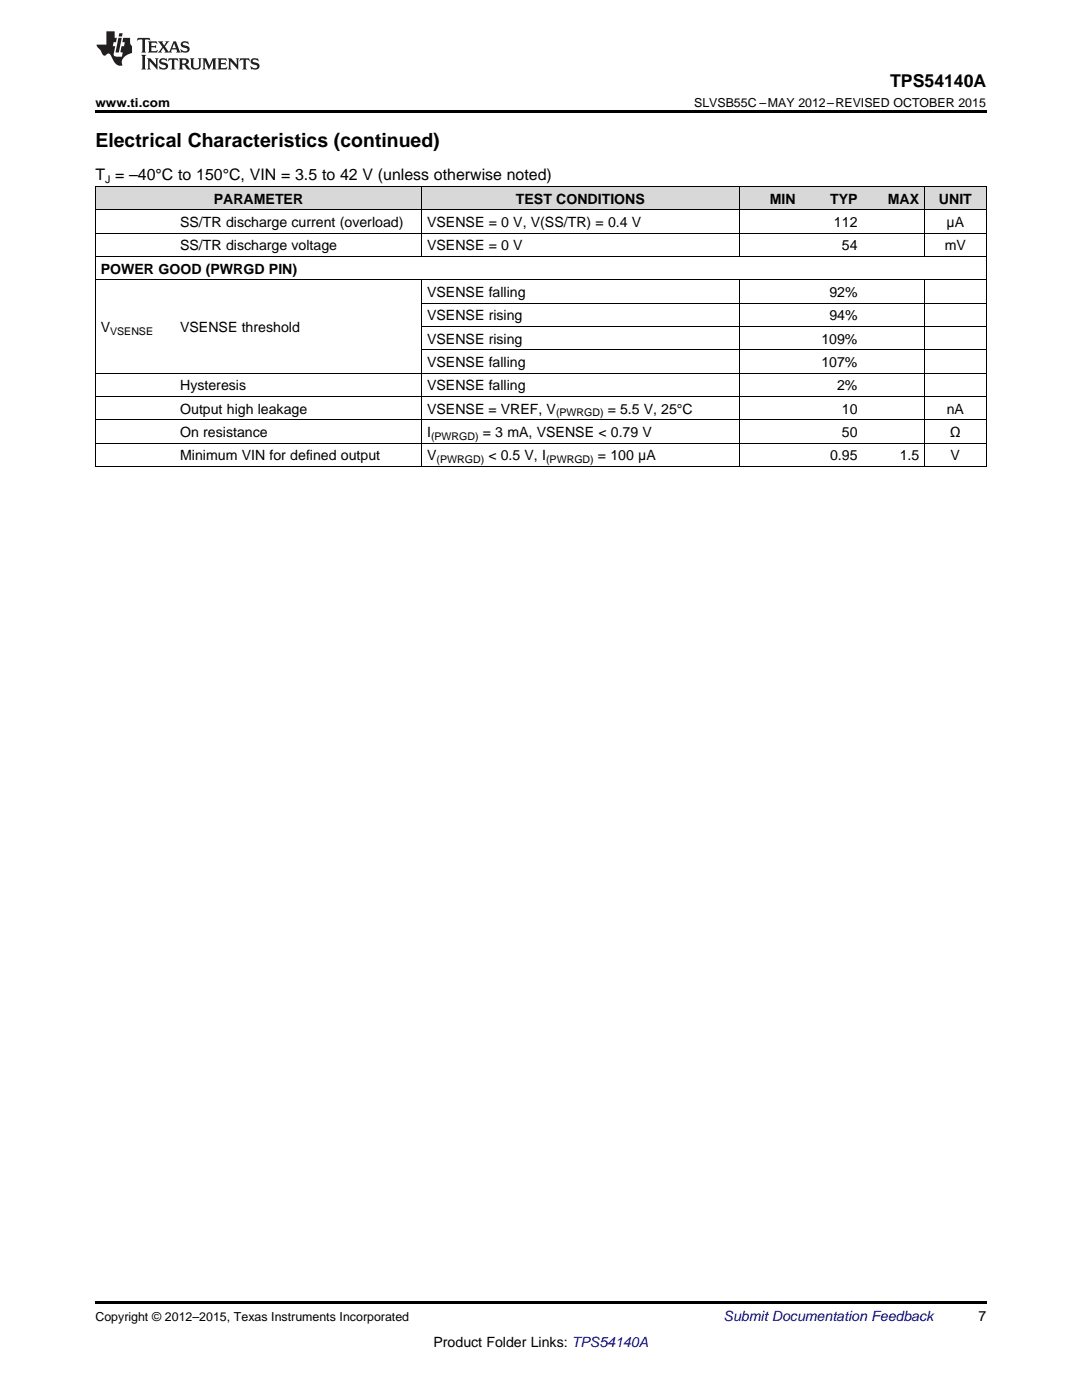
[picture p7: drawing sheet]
<svg xmlns="http://www.w3.org/2000/svg" width="216mm" height="279mm" viewBox="0 0 216 279" stroke-linecap="round" stroke-linejoin="round" font-family="sans-serif">
<defs><g id="words">
<text font-size="3.9" x="19" y="29.3">Electrical Characteristics (continued)</text>
<text font-size="3.5" x="177.6" y="17.3">TPS54140A</text>
<text font-size="3.2" x="19" y="36">T = –40°C to 150°C, VIN = 3.5 to 42 V (unless otherwise noted)</text>
<g font-size="2.8">
<text x="42.7" y="40.6">PARAMETER</text>
<text x="102.9" y="40.6">TEST CONDITIONS</text>
<text x="153.6" y="40.6">MIN</text>
<text x="165.6" y="40.6">TYP</text>
<text x="177.2" y="40.6">MAX</text>
<text x="187.4" y="40.6">UNIT</text>
<text x="35.9" y="45.3">SS/TR discharge current (overload)</text>
<text x="85.2" y="45.3">VSENSE = 0 V, V(SS/TR) = 0.4 V</text>
<text x="166.4" y="45.3">112</text>
<text x="188.9" y="45.3">μA</text>
<text x="35.9" y="50">SS/TR discharge voltage</text>
<text x="85.2" y="50">VSENSE = 0 V</text>
<text x="168" y="50">54</text>
<text x="188.5" y="50">mV</text>
<text x="20.1" y="54.6">POWER GOOD (PWRGD PIN)</text>
<text x="85.2" y="59.3">VSENSE falling</text>
<text x="165.5" y="59.3">92%</text>
<text x="85.2" y="63.9">VSENSE rising</text>
<text x="165.5" y="63.9">94%</text>
<text x="20.1" y="66.3">V</text>
<text x="35.9" y="66.3">VSENSE threshold</text>
<text x="85.2" y="68.6">VSENSE rising</text>
<text x="163.9" y="68.6">109%</text>
<text x="35.9" y="77.9">Hysteresis</text>
<text x="85.2" y="73.2">VSENSE falling</text>
<text x="85.2" y="77.9">VSENSE falling</text>
<text x="163.9" y="73.2">107%</text>
<text x="167" y="77.9">2%</text>
<text x="35.9" y="82.5">Output high leakage</text>
<text x="85.2" y="82.5">VSENSE = VREF, V</text>
<text x="121.3" y="82.5">= 5.5 V, 25°C</text>
<text x="168" y="82.5">10</text>
<text x="188.9" y="82.5">nA</text>
<text x="35.9" y="87.2">On resistance</text>
<text x="85.2" y="87.2">I</text>
<text x="96.3" y="87.2">= 3 mA, VSENSE &lt; 0.79 V</text>
<text x="168" y="87.2">50</text>
<text x="189.5" y="87.2">Ω</text>
<text x="35.9" y="91.9">Minimum VIN for defined output</text>
<text x="85.2" y="91.9">V</text>
<text x="97.5" y="91.9">&lt; 0.5 V, I</text>
<text x="119.3" y="91.9">= 100 μA</text>
<text x="165.6" y="91.9">0.95</text>
<text x="179.5" y="91.9">1.5</text>
<text x="189.7" y="91.9">V</text>
<text x="195.3" y="263.6">7</text>
<text x="86.5" y="268.9">Product Folder Links: TPS54140A</text>
</g>
<text font-size="2.8" fill="#0000c8" x="144.4" y="263.6">Submit Documentation Feedback</text>
<g font-size="2.5">
<text x="19" y="21.4">www.ti.com</text>
<text x="138.5" y="21.4">SLVSB55C –MAY 2012–REVISED OCTOBER 2015</text>
<text x="19" y="263.6">Copyright © 2012–2015, Texas Instruments Incorporated</text>
</g>
<g font-size="2.1">
<text x="21" y="36.6">J</text>
<text x="22" y="66.8">VSENSE</text>
<text x="110.9" y="83.1">(PWRGD)</text>
<text x="86" y="87.8">(PWRGD)</text>
<text x="87.1" y="92.4">(PWRGD)</text>
<text x="109" y="92.4">(PWRGD)</text>
</g>
</g></defs>
<g fill="#d8d8d8">
<path d="M19 37.3h15.9v4.6h-15.9z"/>
<path d="M34.9 37.3h49.3v4.6h-49.3z"/>
<path d="M84.2 37.3h42.2v4.6h-42.2z"/>
<path d="M126.4 37.3h21.1v4.6h-21.1z"/>
<path d="M147.5 37.3h12.4v4.6h-12.4z"/>
<path d="M159.9 37.3h12.3v4.6h-12.3z"/>
<path d="M172.2 37.3h12.3v4.6h-12.3z"/>
<path d="M184.5 37.3h12.3v4.6h-12.3z"/>
</g>
<path d="M19 22h177.8v.5h-177.8zM19 259.7h177.8v.5h-177.8z" fill="#000"/>
<g fill="none" stroke="#000" stroke-width=".2">
<path d="M19 37.2h177.8M19.1 37.2v55.9M84.1 37.2v14M147.5 37.2v14M184.4 37.2v14M196.8 37.2v55.9M19 55.8h177.8M19 51.2h177.8M19 46.5h177.8M19 41.9h177.8M84.1 55.9v37.2M147.5 55.9v37.2"/>
<path d="M184.4 55.9v37.2M19 79.1h177.8M19 74.5h177.8M84.2 69.8h112.6M84.2 65.1h112.6M84.2 60.5h112.6M19 93.1h177.8M19 88.4h177.8M19 83.8h177.8"/>
</g>
<g fill="#231f20">
<path d="M27.5 7.6l-.1 .5 .4-.2h.6v.1v2.1l-.2 .4h1l-.3-.4v-2.1l.1-.1h.5l.5 .2-.2-.5zM29.5 8.3l.2 .3v1.5l-.2 .4h1.8l.2-.6a1.04 1.04 0 0 1-1.3 .2v-.7h.6l.3 .2v-.6l-.3 .2h-.6v-.6l.8-.1 .4 .3-.2-.5zM31.5 8.3l.9 1.1-.9 1.1h.8l-.2-.2 .5-.7 .4 .7-.2 .2h1.5l-.1-.2 .1-.4h.9l.1 .4-.2 .2h1l-.3-.3-.7-1.9h-.5l-.9 2-.8-1 .9-1h-.8l.1 .3-.3 .5-.4-.6 .2-.2zM34.7 8.6l.4 1h-.7zM36.3 8.4a.63 .63 0 0 0-.2 .7 .63 .63 0 0 0 .6 .4l.6 .2 .1 .2a.75 .75 0 0 1-.7 .4 .75 .75 0 0 1-.6-.5l.1 .7 .1-.1a1.11 1.11 0 0 0 1.5-.6 1.13 1.13 0 0 0-1.2-.8l-.1-.4a1.04 1.04 0 0 1 1.2 .2l-.2-.5-.1 .1-.5-.2zM28.2 10.9l.2 .4v2.2l-.2 .4h1l-.3-.4v-2.2l.3-.4zM29.3 11.6l.3 .4v1.5l-.3 .4h.8l-.2-.4v-1.3l1.5 1.7v-1.9l.2-.4h-.7l.2 .4v.9l-1.1-1.3zM32 11.8a.62 .62 0 0 0-.2 .7 .62 .62 0 0 0 .6 .4l.6 .1 .1 .3a.76 .76 0 0 1-.7 .3 .76 .76 0 0 1-.6-.4l.1 .7 .1-.1a1.11 1.11 0 0 0 1.5-.6 1.13 1.13 0 0 0-1.2-.8l-.1-.4a1.04 1.04 0 0 1 1.2 .2l-.2-.6-.1 .1-.5-.1zM33.7 11.6l-.2 .6a.61 .61 0 0 1 .8-.3v1.6l-.2 .4h.9l-.2-.4v-1.6a.63 .63 0 0 1 .8 .3l-.2-.6zM35.6 11.6l.3 .4v1.5l-.3 .4h1l-.2-.2v-.8l.5 .2a.76 .76 0 0 0 1.2 .7l-1-1a.58 .58 0 0 0 .6-.5 .58 .58 0 0 0-.5-.6zM36.4 11.9h.1a.45 .45 0 0 1 .5 .1 .45 .45 0 0 1 .1 .5l-.7 .2zM37.9 11.6l.2 .2a2.17 2.17 0 0 0 .3 1.9 .99 .99 0 0 0 1.6-.6v-1.1l.2-.4h-.7l.2 .2a1.92 1.92 0 0 1-.2 1.8 .6 .6 0 0 1-.9-.5v-1.1l.2-.4zM40.4 11.6l.2 .4v1.5l-.2 .4h.7l-.2-.4v-1.4l.8 1.8 .8-1.8v1.4l-.2 .4h.9l-.2-.4v-1.5l.2-.4h-.8l-.6 1.5-.6-1.5zM43.4 11.6l.2 .4v1.5l-.2 .4h1.8l.2-.6a1.04 1.04 0 0 1-1.3 .1v-.6h.5l.4 .2v-.6l-.4 .2h-.5v-.7h.8l.3 .3-.1-.6zM45.5 11.6l.2 .4v1.5l-.2 .4h.7l-.2-.4v-1.3l1.5 1.7v-1.9l.2-.4h-.7l.2 .4v.9l-1.1-1.3zM47.9 11.6l-.1 .6a.61 .61 0 0 1 .8-.3v1.6l-.3 .4h1l-.3-.4 .1-1.6a.63 .63 0 0 1 .7 .3l-.1-.6zM50.2 11.8a.62 .62 0 0 0-.2 .7 .62 .62 0 0 0 .6 .4l.6 .1 .2 .3a.76 .76 0 0 1-.8 .3 .76 .76 0 0 1-.6-.4l.1 .7 .2-.1a1.11 1.11 0 0 0 1.5-.6 1.13 1.13 0 0 0-1.3-.8l-.1-.4a1.04 1.04 0 0 1 1.2 .2l-.1-.6-.2 .1-.5-.1z"/>
<path d="M21.2 6.3v2.6h-1.9l.1 .4 .7 .9a.91 .91 0 0 0 1 .8 .56 .56 0 0 1 .5-.3 .56 .56 0 0 1 .5 .3l.4 .8a1.53 1.53 0 0 0 1.9 1.2 1.54 1.54 0 0 1 1-2.1l.9-.3v-1.4a1.52 1.52 0 0 1-.3-1.6h-1.4l-.2 .8h.5l-.2 .8h-.4l-.2 1v.2l.4 .1-.2 .8a1.93 1.93 0 0 1-1.6-.3l.3-1.8h-.5l.2-.8h.4l.2-.8h-.4v-1.3zM23.6 7.6l-.6 2.9h.7l.6-2.9zM23.8 6.6l-.1 .7h.6l.2-.7z"/>
</g>
<use href="#words"/>
</svg>
